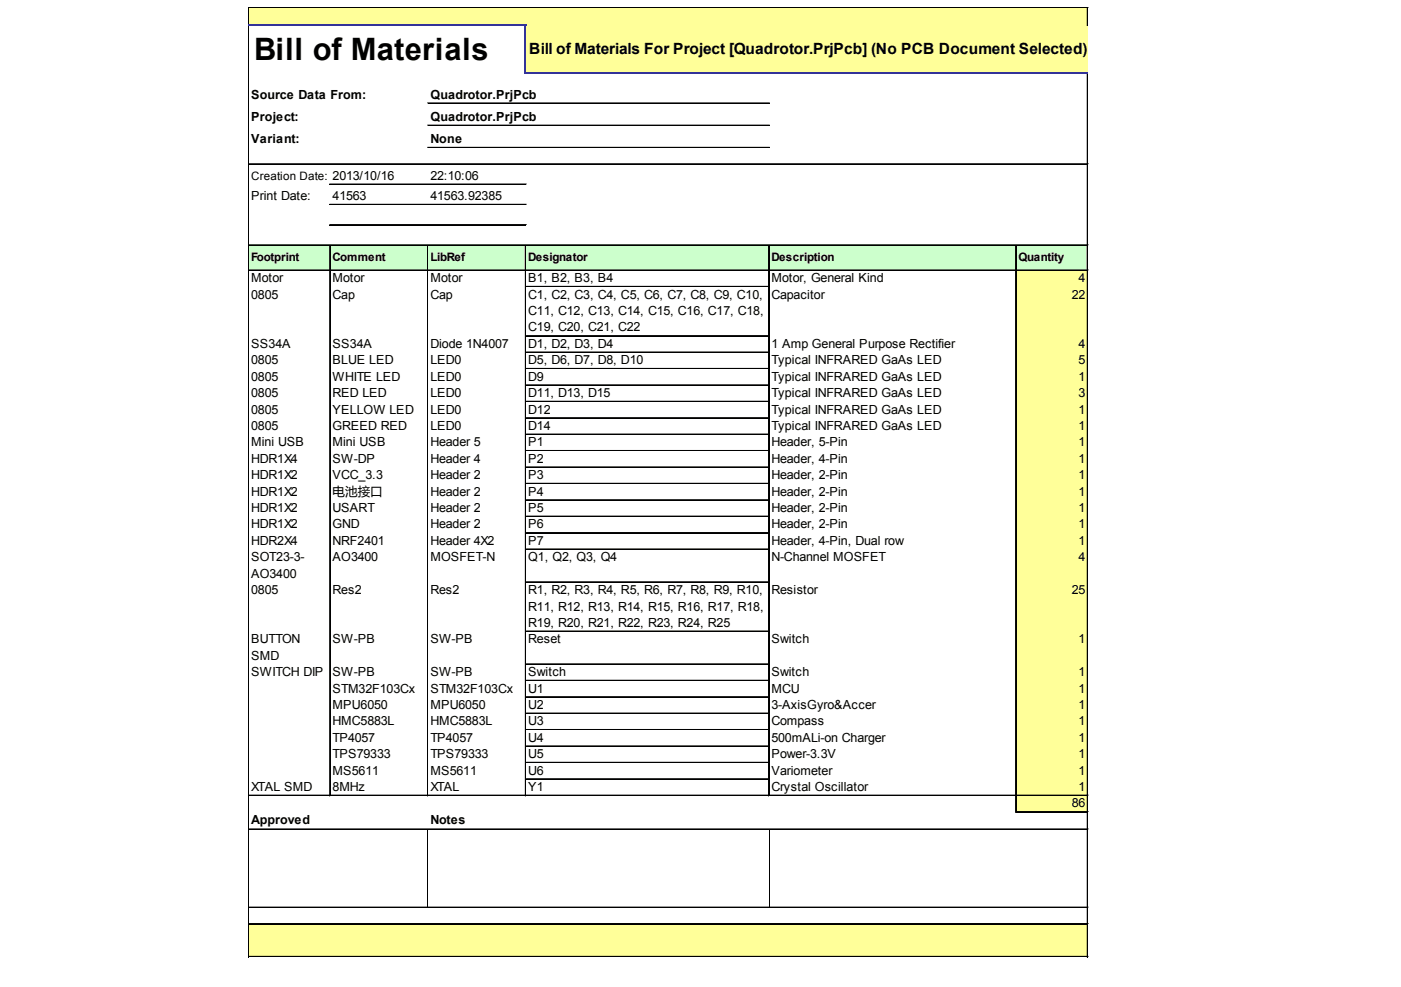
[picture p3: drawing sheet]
<svg xmlns="http://www.w3.org/2000/svg" width="287mm" height="202mm" viewBox="0 0 287 202" stroke-linecap="round" stroke-linejoin="round" font-family="sans-serif">
<defs><g id="words">
<text font-size="6.3" x="52" y="12.4">Bill of Materials</text>
<text font-size="3.2" x="108.3" y="11.1">Bill of Materials For Project [Quadrotor.PrjPcb] (No PCB Document Selected)</text>
<g font-size="2.6">
<text x="51.4" y="20.2">Source Data From:</text>
<text x="88.1" y="20.2">Quadrotor.PrjPcb</text>
<text x="51.4" y="24.8">Project:</text>
<text x="51.4" y="29.3">Variant:</text>
<text x="88.1" y="24.8">Quadrotor.PrjPcb</text>
<text x="88.1" y="29.3">None</text>
<text x="51.4" y="41">Print Date:</text>
<text x="68.1" y="41">41563</text>
<text x="88.1" y="36.8">22:10:06</text>
<text x="88.1" y="41">41563.92385</text>
<text x="51.4" y="57.8">Motor</text>
<text x="68.1" y="57.8">Motor</text>
<text x="88.1" y="57.8">Motor</text>
<text x="108.1" y="57.8">B1, B2, B3, B4</text>
<text x="157.9" y="57.8">Motor, General Kind</text>
<text x="220.8" y="57.8">4</text>
<text x="51.4" y="61.2">0805</text>
<text x="68.1" y="61.2">Cap</text>
<text x="88.1" y="61.2">Cap</text>
<text x="108.1" y="61.2">C1, C2, C3, C4, C5, C6, C7, C8, C9, C10,</text>
<text x="108.1" y="64.5">C11, C12, C13, C14, C15, C16, C17, C18,</text>
<text x="157.9" y="61.2">Capacitor</text>
<text x="219.4" y="61.2">22</text>
<text x="51.4" y="71.3">SS34A</text>
<text x="68.1" y="71.3">SS34A</text>
<text x="88.1" y="71.3">Diode 1N4007</text>
<text x="108.1" y="67.9">C19, C20, C21, C22</text>
<text x="108.1" y="71.3">D1, D2, D3, D4</text>
<text x="157.9" y="71.3">1 Amp General Purpose Rectifier</text>
<text x="220.8" y="71.3">4</text>
<text x="51.4" y="74.6">0805</text>
<text x="51.4" y="78">0805</text>
<text x="68.1" y="74.6">BLUE LED</text>
<text x="68.1" y="78">WHITE LED</text>
<text x="88.1" y="74.6">LED0</text>
<text x="88.1" y="78">LED0</text>
<text x="108.1" y="74.6">D5, D6, D7, D8, D10</text>
<text x="108.1" y="78">D9</text>
<text x="157.9" y="74.6">Typical INFRARED GaAs LED</text>
<text x="157.9" y="78">Typical INFRARED GaAs LED</text>
<text x="220.8" y="74.6">5</text>
<text x="220.8" y="78">1</text>
<text x="51.4" y="81.3">0805</text>
<text x="68.1" y="81.3">RED LED</text>
<text x="88.1" y="81.3">LED0</text>
<text x="108.1" y="81.3">D11, D13, D15</text>
<text x="157.9" y="81.3">Typical INFRARED GaAs LED</text>
<text x="220.8" y="81.3">3</text>
<text x="51.4" y="84.7">0805</text>
<text x="51.4" y="88.1">0805</text>
<text x="68.1" y="84.7">YELLOW LED</text>
<text x="68.1" y="88.1">GREED RED</text>
<text x="88.1" y="84.7">LED0</text>
<text x="88.1" y="88.1">LED0</text>
<text x="108.1" y="84.7">D12</text>
<text x="108.1" y="88.1">D14</text>
<text x="157.9" y="84.7">Typical INFRARED GaAs LED</text>
<text x="157.9" y="88.1">Typical INFRARED GaAs LED</text>
<text x="220.8" y="84.7">1</text>
<text x="220.8" y="88.1">1</text>
<text x="51.4" y="91.4">Mini USB</text>
<text x="51.4" y="94.8">HDR1X4</text>
<text x="68.1" y="91.4">Mini USB</text>
<text x="68.1" y="94.8">SW-DP</text>
<text x="88.1" y="91.4">Header 5</text>
<text x="88.1" y="94.8">Header 4</text>
<text x="108.1" y="91.4">P1</text>
<text x="108.1" y="94.8">P2</text>
<text x="157.9" y="91.4">Header, 5-Pin</text>
<text x="157.9" y="94.8">Header, 4-Pin</text>
<text x="220.8" y="91.4">1</text>
<text x="220.8" y="94.8">1</text>
<text x="51.4" y="98.1">HDR1X2</text>
<text x="51.4" y="101.5">HDR1X2</text>
<text x="68.1" y="98.1">VCC_3.3</text>
<text x="68.1" y="101.5">电池接口</text>
<text x="88.1" y="98.1">Header 2</text>
<text x="88.1" y="101.5">Header 2</text>
<text x="108.1" y="98.1">P3</text>
<text x="108.1" y="101.5">P4</text>
<text x="157.9" y="98.1">Header, 2-Pin</text>
<text x="157.9" y="101.5">Header, 2-Pin</text>
<text x="220.8" y="98.1">1</text>
<text x="220.8" y="101.5">1</text>
<text x="51.4" y="104.9">HDR1X2</text>
<text x="68.1" y="104.9">USART</text>
<text x="88.1" y="104.9">Header 2</text>
<text x="108.1" y="104.9">P5</text>
<text x="157.9" y="104.9">Header, 2-Pin</text>
<text x="220.8" y="104.9">1</text>
<text x="51.4" y="108.2">HDR1X2</text>
<text x="51.4" y="111.6">HDR2X4</text>
<text x="68.1" y="108.2">GND</text>
<text x="68.1" y="111.6">NRF2401</text>
<text x="88.1" y="108.2">Header 2</text>
<text x="88.1" y="111.6">Header 4X2</text>
<text x="108.1" y="108.2">P6</text>
<text x="108.1" y="111.6">P7</text>
<text x="157.9" y="108.2">Header, 2-Pin</text>
<text x="157.9" y="111.6">Header, 4-Pin, Dual row</text>
<text x="220.8" y="108.2">1</text>
<text x="220.8" y="111.6">1</text>
<text x="51.4" y="114.9">SOT23-3-</text>
<text x="51.4" y="118.3">AO3400</text>
<text x="68.1" y="114.9">AO3400</text>
<text x="88.1" y="114.9">MOSFET-N</text>
<text x="108.1" y="114.9">Q1, Q2, Q3, Q4</text>
<text x="157.9" y="114.9">N-Channel MOSFET</text>
<text x="220.8" y="114.9">4</text>
<text x="51.4" y="121.7">0805</text>
<text x="68.1" y="121.7">Res2</text>
<text x="88.1" y="121.7">Res2</text>
<text x="108.1" y="121.7">R1, R2, R3, R4, R5, R6, R7, R8, R9, R10,</text>
<text x="108.1" y="125">R11, R12, R13, R14, R15, R16, R17, R18,</text>
<text x="157.9" y="121.7">Resistor</text>
<text x="219.4" y="121.7">25</text>
<text x="51.4" y="131.8">BUTTON</text>
<text x="68.1" y="131.8">SW-PB</text>
<text x="88.1" y="131.8">SW-PB</text>
<text x="108.1" y="128.4">R19, R20, R21, R22, R23, R24, R25</text>
<text x="108.1" y="131.8">Reset</text>
<text x="157.9" y="131.8">Switch</text>
<text x="220.8" y="131.8">1</text>
<text x="51.4" y="135.1">SMD</text>
<text x="51.4" y="138.5">SWITCH DIP</text>
<text x="68.1" y="138.5">SW-PB</text>
<text x="68.1" y="141.8">STM32F103Cx</text>
<text x="88.1" y="138.5">SW-PB</text>
<text x="88.1" y="141.8">STM32F103Cx</text>
<text x="108.1" y="138.5">Switch</text>
<text x="108.1" y="141.8">U1</text>
<text x="157.9" y="138.5">Switch</text>
<text x="157.9" y="141.8">MCU</text>
<text x="220.8" y="138.5">1</text>
<text x="220.8" y="141.8">1</text>
<text x="68.1" y="145.2">MPU6050</text>
<text x="68.1" y="148.6">HMC5883L</text>
<text x="88.1" y="145.2">MPU6050</text>
<text x="88.1" y="148.6">HMC5883L</text>
<text x="108.1" y="145.2">U2</text>
<text x="108.1" y="148.6">U3</text>
<text x="157.9" y="145.2">3-AxisGyro&amp;Accer</text>
<text x="157.9" y="148.6">Compass</text>
<text x="220.8" y="145.2">1</text>
<text x="220.8" y="148.6">1</text>
<text x="68.1" y="151.9">TP4057</text>
<text x="68.1" y="155.3">TPS79333</text>
<text x="88.1" y="151.9">TP4057</text>
<text x="88.1" y="155.3">TPS79333</text>
<text x="108.1" y="151.9">U4</text>
<text x="108.1" y="155.3">U5</text>
<text x="157.9" y="151.9">500mALi-on Charger</text>
<text x="157.9" y="155.3">Power-3.3V</text>
<text x="220.8" y="151.9">1</text>
<text x="220.8" y="155.3">1</text>
<text x="68.1" y="158.6">MS5611</text>
<text x="88.1" y="158.6">MS5611</text>
<text x="108.1" y="158.6">U6</text>
<text x="157.9" y="158.6">Variometer</text>
<text x="220.8" y="158.6">1</text>
<text x="51.4" y="162">XTAL SMD</text>
<text x="68.1" y="162">8MHz</text>
<text x="88.1" y="162">XTAL</text>
<text x="108.1" y="162">Y1</text>
<text x="157.9" y="162">Crystal Oscillator</text>
<text x="219.4" y="165.4">86</text>
<text x="220.8" y="162">1</text>
<text x="51.4" y="168.7">Approved</text>
<text x="88.1" y="168.7">Notes</text>
</g>
<g font-size="2.4">
<text x="51.4" y="36.9">Creation Date: 2013/10/16</text>
<text x="51.4" y="53.5">Footprint</text>
<text x="68.1" y="53.5">Comment</text>
<text x="88.1" y="53.5">LibRef</text>
<text x="108.1" y="53.5">Designator</text>
<text x="157.9" y="53.5">Description</text>
<text x="208.5" y="53.5">Quantity</text>
</g>
</g></defs>
<g fill="#ff9">
<path d="M51 1.7h171.8v3.6h-171.8z"/>
<path d="M107.5 5.1h115.3v10h-115.3z"/>
</g>
<path d="M51 50.1h171.8v5.4h-171.8z" fill="#cfc"/>
<g fill="#ff9">
<path d="M207.9 55.3h14.9v3.5h-14.9z"/>
<path d="M207.9 58.6h14.9v10.3h-14.9z"/>
<path d="M207.9 68.7h14.9v3.6h-14.9z"/>
<path d="M207.9 72.1h14.9v3.5h-14.9z"/>
<path d="M207.9 75.5h14.9v3.5h-14.9z"/>
<path d="M207.9 78.8h14.9v3.6h-14.9z"/>
<path d="M207.9 82.2h14.9v3.5h-14.9z"/>
<path d="M207.9 85.5h14.9v3.6h-14.9z"/>
<path d="M207.9 88.9h14.9v3.6h-14.9z"/>
<path d="M207.9 92.3h14.9v3.5h-14.9z"/>
<path d="M207.9 95.6h14.9v3.6h-14.9z"/>
<path d="M207.9 99h14.9v3.5h-14.9z"/>
<path d="M207.9 102.3h14.9v3.6h-14.9z"/>
<path d="M207.9 105.7h14.9v3.6h-14.9z"/>
<path d="M207.9 109.1h14.9v3.5h-14.9z"/>
<path d="M207.9 112.4h14.9v6.9h-14.9z"/>
<path d="M207.9 119.1h14.9v10.3h-14.9z"/>
<path d="M207.9 129.2h14.9v7h-14.9z"/>
<path d="M207.9 136h14.9v3.5h-14.9z"/>
<path d="M207.9 139.3h14.9v3.6h-14.9z"/>
<path d="M207.9 142.7h14.9v3.5h-14.9z"/>
<path d="M207.9 146h14.9v20.4h-14.9z"/>
<path d="M51 189.1h171.8v7h-171.8z"/>
</g>
<g fill="none" stroke="#000" stroke-width=".2">
<path d="M50.8 1.5v3.4M50.8 5.3v190.8M50.9 1.5v3.4M50.9 5.3v190.8M51 1.5h171.8M51 1.6h171.8M222.6 1.7v3.6M222.6 15.1v181M222.7 1.7v3.6M222.7 15.1v181M51 33.5h171.8M51 33.6h171.8"/>
<path d="M67.5 37.7h40.2M67.5 37.8h40.2M87.5 21.1h70M87.5 21.2h70M87.5 25.6h70M87.5 25.7h70M87.5 30.2h70M87.5 30.3h70M51 50.1h171.8M51 50.2h171.8M51 55.3h171.8M51 55.4h171.8"/>
<path d="M67.5 50.3v112.7M67.5 41.8h40.2M67.5 41.9h40.2M67.5 46h40.2M67.5 46.1h40.2M67.6 50.3v112.7M87.5 50.3v112.7M87.6 50.3v112.7M107.5 50.3v112.7M107.6 50.3v112.7M107.7 58.6h49.6M107.7 58.7h49.6"/>
<path d="M157.3 50.3v112.7M157.4 50.3v112.7M207.9 50.3v116.1M208 50.3v116.1M107.7 68.7h49.6M107.7 68.8h49.6M107.7 72.1h49.6M107.7 72.2h49.6M107.7 75.5h49.6M107.7 75.6h49.6M107.7 78.8h49.6M107.7 78.9h49.6"/>
<path d="M107.7 82.2h49.6M107.7 82.3h49.6M107.7 85.5h49.6M107.7 85.6h49.6M107.7 88.9h49.6M107.7 89h49.6M107.7 92.3h49.6M107.7 92.4h49.6M107.7 95.6h49.6M107.7 95.7h49.6M107.7 99h49.6M107.7 99.1h49.6"/>
<path d="M107.7 102.3h49.6M107.7 102.4h49.6M107.7 105.7h49.6M107.7 105.8h49.6M107.7 109.1h49.6M107.7 109.2h49.6M107.7 112.4h49.6M107.7 112.5h49.6M107.7 119.1h49.6M107.7 119.2h49.6M107.7 129.2h49.6M107.7 129.3h49.6"/>
<path d="M107.7 136h49.6M107.7 136.1h49.6M107.7 139.3h49.6M107.7 139.4h49.6M107.7 142.7h49.6M107.7 142.8h49.6M107.7 146h49.6M107.7 146.1h49.6M107.7 149.4h49.6M107.7 149.5h49.6M107.7 152.8h49.6M107.7 152.9h49.6"/>
<path d="M107.7 156.1h49.6M107.7 156.2h49.6M107.7 159.5h49.6M107.7 159.6h49.6M51 162.8h171.8M51 162.9h171.8M51 169.8h171.8M51 169.9h171.8M87.6 170v15.8M157.4 170v15.8M208.1 166.2h14.7M208.1 166.3h14.7"/>
<path d="M51 185.8h171.8M51 185.9h171.8M51 189.1h171.8M51 189.2h171.8M51 195.9h171.8M51 196h171.8"/>
</g>
<path d="M50.8 5.1h56.9M107.5 5.3v9.8M107.7 14.9h115.1" fill="none" stroke="#339" stroke-width=".4"/>
<use href="#words"/>
</svg>
